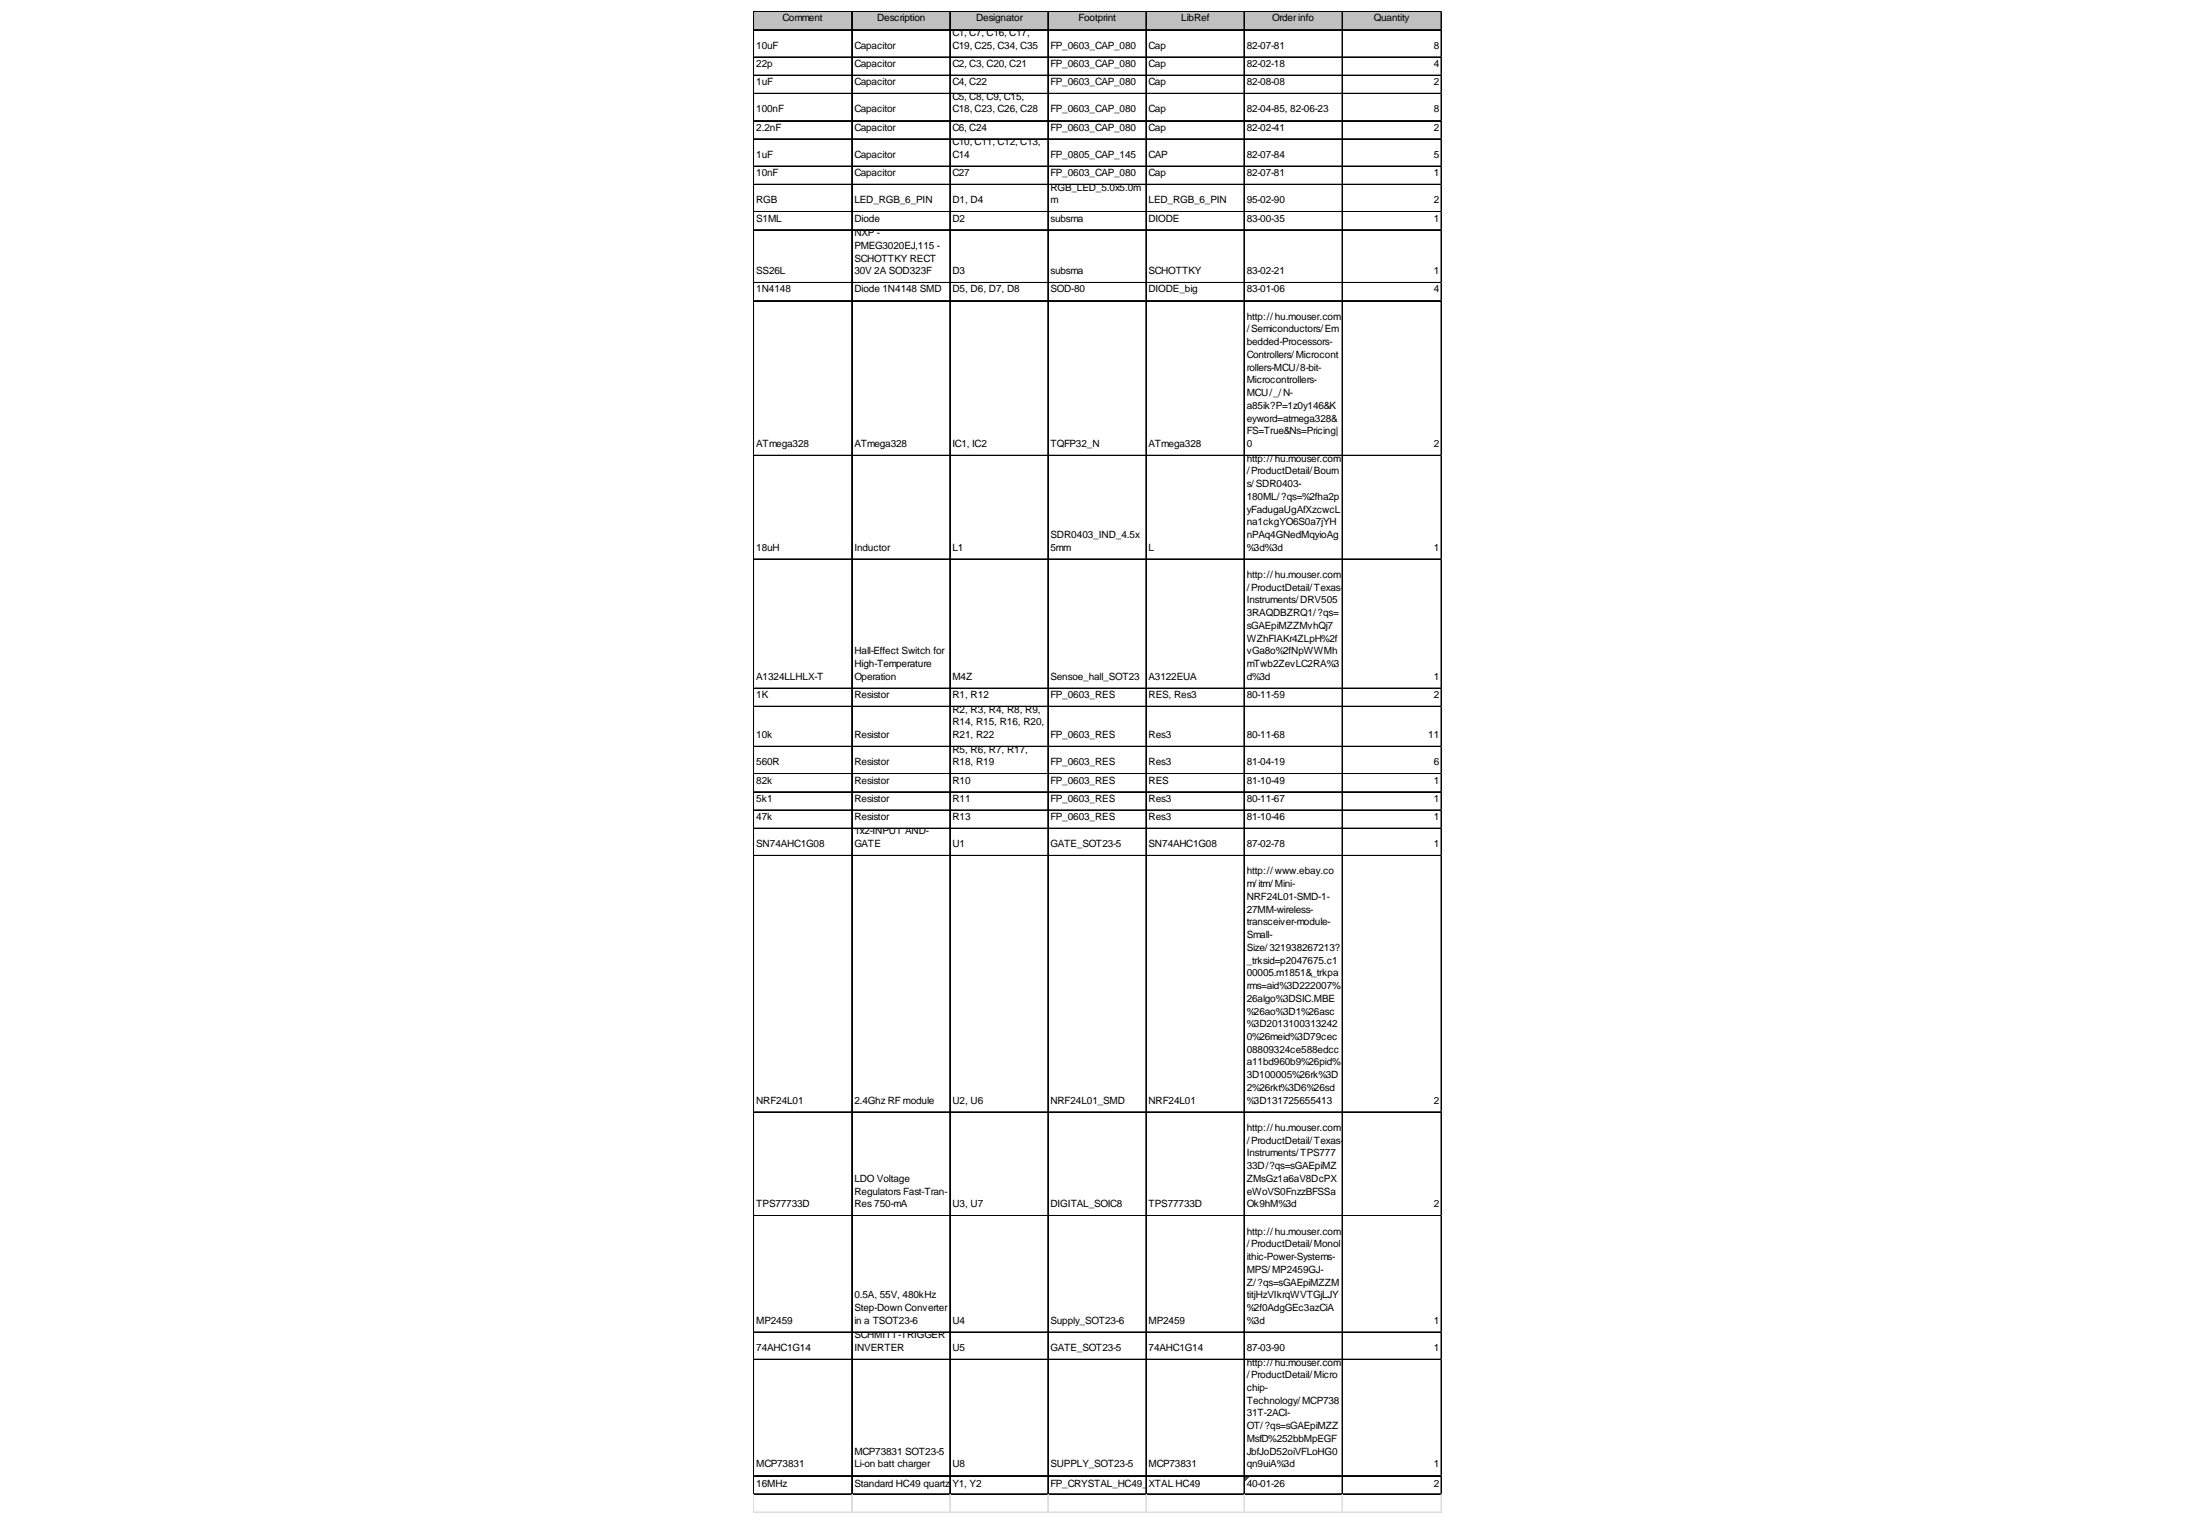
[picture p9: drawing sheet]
<svg xmlns="http://www.w3.org/2000/svg" width="284mm" height="197mm" viewBox="0 0 284 197" stroke-linecap="round" stroke-linejoin="round" font-family="sans-serif">
<defs><g id="words">
<g font-size="1.3">
<text x="100.9" y="2.8">Comment</text>
<text x="113.1" y="2.8">Description</text>
<text x="122.8" y="4.6">C1, C7, C16, C17,</text>
<text x="125.8" y="2.8">Designator</text>
<text x="139" y="2.8">Footprint</text>
<text x="152.3" y="2.8">LibRef</text>
<text x="164" y="2.8">Order info</text>
<text x="177.1" y="2.8">Quantity</text>
<text x="97.5" y="6.3">10uF</text>
<text x="97.5" y="8.6">22p</text>
<text x="97.5" y="11">1uF</text>
<text x="110.1" y="6.3">Capacitor</text>
<text x="110.1" y="8.6">Capacitor</text>
<text x="110.1" y="11">Capacitor</text>
<text x="122.8" y="6.3">C19, C25, C34, C35</text>
<text x="122.8" y="8.6">C2, C3, C20, C21</text>
<text x="122.8" y="11">C4, C22</text>
<text x="135.4" y="6.3">FP_0603_CAP_080</text>
<text x="135.4" y="8.6">FP_0603_CAP_080</text>
<text x="135.4" y="11">FP_0603_CAP_080</text>
<text x="148.1" y="6.3">Cap</text>
<text x="148.1" y="8.6">Cap</text>
<text x="148.1" y="11">Cap</text>
<text x="160.7" y="6.3">82-07-81</text>
<text x="160.7" y="8.6">82-02-18</text>
<text x="160.7" y="11">82-08-08</text>
<text x="184.8" y="6.3">8</text>
<text x="184.8" y="8.6">4</text>
<text x="184.8" y="11">2</text>
<text x="97.5" y="14.5">100nF</text>
<text x="97.5" y="16.8">2.2nF</text>
<text x="110.1" y="14.5">Capacitor</text>
<text x="110.1" y="16.8">Capacitor</text>
<text x="122.8" y="12.8">C5, C8, C9, C15,</text>
<text x="122.8" y="14.5">C18, C23, C26, C28</text>
<text x="122.8" y="16.8">C6, C24</text>
<text x="135.4" y="14.5">FP_0603_CAP_080</text>
<text x="135.4" y="16.8">FP_0603_CAP_080</text>
<text x="148.1" y="14.5">Cap</text>
<text x="148.1" y="16.8">Cap</text>
<text x="160.7" y="14.5">82-04-85, 82-06-23</text>
<text x="160.7" y="16.8">82-02-41</text>
<text x="184.8" y="14.5">8</text>
<text x="184.8" y="16.8">2</text>
<text x="97.5" y="20.3">1uF</text>
<text x="97.5" y="22.7">10nF</text>
<text x="110.1" y="20.3">Capacitor</text>
<text x="110.1" y="22.7">Capacitor</text>
<text x="122.8" y="18.7">C10, C11, C12, C13,</text>
<text x="122.8" y="20.3">C14</text>
<text x="122.8" y="22.7">C27</text>
<text x="135.4" y="20.3">FP_0805_CAP_145</text>
<text x="135.4" y="22.7">FP_0603_CAP_080</text>
<text x="148.1" y="20.3">CAP</text>
<text x="148.1" y="22.7">Cap</text>
<text x="160.7" y="20.3">82-07-84</text>
<text x="160.7" y="22.7">82-07-81</text>
<text x="184.8" y="20.3">5</text>
<text x="184.8" y="22.7">1</text>
<text x="97.5" y="26.2">RGB</text>
<text x="97.5" y="28.6">S1ML</text>
<text x="110.1" y="26.2">LED_RGB_6_PIN</text>
<text x="110.1" y="28.6">Diode</text>
<text x="122.8" y="26.2">D1, D4</text>
<text x="122.8" y="28.6">D2</text>
<text x="135.4" y="24.6">RGB_LED_5.0x5.0m</text>
<text x="135.4" y="26.2">m</text>
<text x="135.4" y="28.6">subsma</text>
<text x="148.1" y="26.2">LED_RGB_6_PIN</text>
<text x="148.1" y="28.6">DIODE</text>
<text x="160.7" y="26.2">95-02-90</text>
<text x="160.7" y="28.6">83-00-35</text>
<text x="184.8" y="26.2">2</text>
<text x="184.8" y="28.6">1</text>
<text x="97.5" y="35.4">SS26L</text>
<text x="110.1" y="30.4">NXP -</text>
<text x="110.1" y="32.1">PMEG3020EJ,115 -</text>
<text x="110.1" y="33.7">SCHOTTKY RECT</text>
<text x="110.1" y="35.4">30V 2A SOD323F</text>
<text x="122.8" y="35.4">D3</text>
<text x="135.4" y="35.4">subsma</text>
<text x="148.1" y="35.4">SCHOTTKY</text>
<text x="160.7" y="35.4">83-02-21</text>
<text x="184.8" y="35.4">1</text>
<text x="97.5" y="37.7">1N4148</text>
<text x="110.1" y="37.7">Diode 1N4148 SMD</text>
<text x="122.8" y="37.7">D5, D6, D7, D8</text>
<text x="135.4" y="37.7">SOD-80</text>
<text x="148.1" y="37.7">DIODE_big</text>
<text x="160.7" y="37.7">83-01-06</text>
<text x="160.7" y="41.2">http://hu.mouser.com</text>
<text x="184.8" y="37.7">4</text>
<text x="160.7" y="42.9">/Semiconductors/Em</text>
<text x="160.7" y="44.5">bedded-Processors-</text>
<text x="160.7" y="46.1">Controllers/Microcont</text>
<text x="160.7" y="47.8">rollers-MCU/8-bit-</text>
<text x="160.7" y="49.4">Microcontrollers-</text>
<text x="160.7" y="51.1">MCU/_/N-</text>
<text x="160.7" y="52.7">a85ik?P=1z0y146&amp;K</text>
<text x="97.5" y="57.6">ATmega328</text>
<text x="110.1" y="57.6">ATmega328</text>
<text x="122.8" y="57.6">IC1, IC2</text>
<text x="135.4" y="57.6">TQFP32_N</text>
<text x="148.1" y="57.6">ATmega328</text>
<text x="160.7" y="54.3">eyword=atmega328&amp;</text>
<text x="160.7" y="56">FS=True&amp;Ns=Pricing|</text>
<text x="160.7" y="57.6">0</text>
<text x="160.7" y="59.5">http://hu.mouser.com</text>
<text x="184.8" y="57.6">2</text>
<text x="160.7" y="61.1">/ProductDetail/Bourn</text>
<text x="160.7" y="62.8">s/SDR0403-</text>
<text x="160.7" y="64.4">180ML/?qs=%2fha2p</text>
<text x="97.5" y="71">18uH</text>
<text x="110.1" y="71">Inductor</text>
<text x="122.8" y="71">L1</text>
<text x="135.4" y="69.4">SDR0403_IND_4.5x</text>
<text x="135.4" y="71">5mm</text>
<text x="148.1" y="71">L</text>
<text x="160.7" y="66.1">yFadugaUgAfXzcwcL</text>
<text x="160.7" y="67.7">na1ckgYO6S0a7jYH</text>
<text x="160.7" y="69.4">nPAq4GNedMqyioAg</text>
<text x="160.7" y="71">%3d%3d</text>
<text x="184.8" y="71">1</text>
<text x="160.7" y="74.5">http://hu.mouser.com</text>
<text x="160.7" y="76.2">/ProductDetail/Texas-</text>
<text x="160.7" y="77.8">Instruments/DRV505</text>
<text x="160.7" y="79.4">3RAQDBZRQ1/?qs=</text>
<text x="160.7" y="81.1">sGAEpiMZZMvhQj7</text>
<text x="160.7" y="82.7">WZhFIAKr4ZLpH%2f</text>
<text x="97.5" y="87.6">A1324LLHLX-T</text>
<text x="97.5" y="90">1K</text>
<text x="110.1" y="84.4">Hall-Effect Switch for</text>
<text x="110.1" y="86">High-Temperature</text>
<text x="110.1" y="87.6">Operation</text>
<text x="110.1" y="90">Resistor</text>
<text x="122.8" y="87.6">M4Z</text>
<text x="122.8" y="90">R1, R12</text>
<text x="135.4" y="87.6">Sensoe_hall_SOT23</text>
<text x="135.4" y="90">FP_0603_RES</text>
<text x="148.1" y="87.6">A3122EUA</text>
<text x="148.1" y="90">RES, Res3</text>
<text x="160.7" y="84.4">vGa8o%2fNpWWMh</text>
<text x="160.7" y="86">mTwb2ZevLC2RA%3</text>
<text x="160.7" y="87.6">d%3d</text>
<text x="160.7" y="90">80-11-59</text>
<text x="184.8" y="87.6">1</text>
<text x="184.8" y="90">2</text>
<text x="97.5" y="95.1">10k</text>
<text x="110.1" y="95.1">Resistor</text>
<text x="122.8" y="91.9">R2, R3, R4, R8, R9,</text>
<text x="122.8" y="93.5">R14, R15, R16, R20,</text>
<text x="122.8" y="95.1">R21, R22</text>
<text x="135.4" y="95.1">FP_0603_RES</text>
<text x="148.1" y="95.1">Res3</text>
<text x="160.7" y="95.1">80-11-68</text>
<text x="184.1" y="95.1">11</text>
<text x="97.5" y="98.7">560R</text>
<text x="97.5" y="101">82k</text>
<text x="110.1" y="98.7">Resistor</text>
<text x="110.1" y="101">Resistor</text>
<text x="122.8" y="97">R5, R6, R7, R17,</text>
<text x="122.8" y="98.7">R18, R19</text>
<text x="122.8" y="101">R10</text>
<text x="135.4" y="98.7">FP_0603_RES</text>
<text x="135.4" y="101">FP_0603_RES</text>
<text x="148.1" y="98.7">Res3</text>
<text x="148.1" y="101">RES</text>
<text x="160.7" y="98.7">81-04-19</text>
<text x="160.7" y="101">81-10-49</text>
<text x="184.8" y="98.7">6</text>
<text x="184.8" y="101">1</text>
<text x="97.5" y="103.4">5k1</text>
<text x="97.5" y="105.7">47k</text>
<text x="110.1" y="103.4">Resistor</text>
<text x="110.1" y="105.7">Resistor</text>
<text x="110.1" y="107.6">1x2-INPUT AND-</text>
<text x="122.8" y="103.4">R11</text>
<text x="122.8" y="105.7">R13</text>
<text x="135.4" y="103.4">FP_0603_RES</text>
<text x="135.4" y="105.7">FP_0603_RES</text>
<text x="148.1" y="103.4">Res3</text>
<text x="148.1" y="105.7">Res3</text>
<text x="160.7" y="103.4">80-11-67</text>
<text x="160.7" y="105.7">81-10-46</text>
<text x="184.8" y="103.4">1</text>
<text x="184.8" y="105.7">1</text>
<text x="97.5" y="109.2">SN74AHC1G08</text>
<text x="110.1" y="109.2">GATE</text>
<text x="122.8" y="109.2">U1</text>
<text x="135.4" y="109.2">GATE_SOT23-5</text>
<text x="148.1" y="109.2">SN74AHC1G08</text>
<text x="160.7" y="109.2">87-02-78</text>
<text x="160.7" y="112.7">http://www.ebay.co</text>
<text x="184.8" y="109.2">1</text>
<text x="160.7" y="114.4">m/itm/Mini-</text>
<text x="160.7" y="116">NRF24L01-SMD-1-</text>
<text x="160.7" y="117.7">27MM-wireless-</text>
<text x="160.7" y="119.3">transceiver-module-</text>
<text x="160.7" y="120.9">Small-</text>
<text x="160.7" y="122.6">Size/321938267213?</text>
<text x="160.7" y="124.2">_trksid=p2047675.c1</text>
<text x="160.7" y="125.9">00005.m1851&amp;_trkpa</text>
<text x="160.7" y="127.5">rms=aid%3D222007%</text>
<text x="160.7" y="129.1">26algo%3DSIC.MBE</text>
<text x="160.7" y="130.8">%26ao%3D1%26asc</text>
<text x="160.7" y="132.4">%3D2013100313242</text>
<text x="160.7" y="134.1">0%26meid%3D79cec</text>
<text x="160.7" y="135.7">08809324ce588edcc</text>
<text x="160.7" y="137.3">a11bd960b9%26pid%</text>
<text x="97.5" y="142.3">NRF24L01</text>
<text x="110.1" y="142.3">2.4Ghz RF module</text>
<text x="122.8" y="142.3">U2, U6</text>
<text x="135.4" y="142.3">NRF24L01_SMD</text>
<text x="148.1" y="142.3">NRF24L01</text>
<text x="160.7" y="139">3D100005%26rk%3D</text>
<text x="160.7" y="140.6">2%26rkt%3D6%26sd</text>
<text x="160.7" y="142.3">%3D131725655413</text>
<text x="184.8" y="142.3">2</text>
<text x="160.7" y="145.8">http://hu.mouser.com</text>
<text x="160.7" y="147.4">/ProductDetail/Texas-</text>
<text x="160.7" y="149.1">Instruments/TPS777</text>
<text x="97.5" y="155.6">TPS77733D</text>
<text x="110.1" y="152.4">LDO Voltage</text>
<text x="110.1" y="154">Regulators Fast-Tran-</text>
<text x="110.1" y="155.6">Res 750-mA</text>
<text x="122.8" y="155.6">U3, U7</text>
<text x="135.4" y="155.6">DIGITAL_SOIC8</text>
<text x="148.1" y="155.6">TPS77733D</text>
<text x="160.7" y="150.7">33D/?qs=sGAEpiMZ</text>
<text x="160.7" y="152.4">ZMsGz1a6aV8DcPX</text>
<text x="160.7" y="154">eWoVS0FnzzBFSSa</text>
<text x="160.7" y="155.6">Ok9hM%3d</text>
<text x="184.8" y="155.6">2</text>
<text x="160.7" y="159.2">http://hu.mouser.com</text>
<text x="160.7" y="160.8">/ProductDetail/Monol</text>
<text x="110.1" y="167.4">0.5A, 55V, 480kHz</text>
<text x="160.7" y="162.4">ithic-Power-Systems-</text>
<text x="160.7" y="164.1">MPS/MP2459GJ-</text>
<text x="160.7" y="165.7">Z/?qs=sGAEpiMZZM</text>
<text x="160.7" y="167.4">titjHzVIkrqWVTGjLJY</text>
<text x="97.5" y="170.6">MP2459</text>
<text x="110.1" y="169">Step-Down Converter</text>
<text x="110.1" y="170.6">in a TSOT23-6</text>
<text x="110.1" y="172.5">SCHMITT-TRIGGER</text>
<text x="122.8" y="170.6">U4</text>
<text x="135.4" y="170.6">Supply_SOT23-6</text>
<text x="148.1" y="170.6">MP2459</text>
<text x="160.7" y="169">%2f0AdgGEc3azCiA</text>
<text x="160.7" y="170.6">%3d</text>
<text x="184.8" y="170.6">1</text>
<text x="97.5" y="174.2">74AHC1G14</text>
<text x="110.1" y="174.2">INVERTER</text>
<text x="122.8" y="174.2">U5</text>
<text x="135.4" y="174.2">GATE_SOT23-5</text>
<text x="148.1" y="174.2">74AHC1G14</text>
<text x="160.7" y="174.2">87-03-90</text>
<text x="160.7" y="176">http://hu.mouser.com</text>
<text x="160.7" y="177.7">/ProductDetail/Micro</text>
<text x="160.7" y="179.3">chip-</text>
<text x="184.8" y="174.2">1</text>
<text x="160.7" y="181">Technology/MCP738</text>
<text x="160.7" y="182.6">31T-2ACI-</text>
<text x="160.7" y="184.2">OT/?qs=sGAEpiMZZ</text>
<text x="160.7" y="185.9">MsfD%252bbMpEGF</text>
<text x="97.5" y="189.2">MCP73831</text>
<text x="97.5" y="191.7">16MHz</text>
<text x="110.1" y="187.5">MCP73831 SOT23-5</text>
<text x="110.1" y="189.2">Li-on batt charger</text>
<text x="110.1" y="191.7">Standard HC49 quartz</text>
<text x="122.8" y="189.2">U8</text>
<text x="122.8" y="191.7">Y1, Y2</text>
<text x="135.4" y="189.2">SUPPLY_SOT23-5</text>
<text x="135.4" y="191.7">FP_CRYSTAL_HC49_</text>
<text x="148" y="191.7">SMD</text>
<text x="148.1" y="189.2">MCP73831</text>
<text x="148.1" y="191.7">XTAL HC49</text>
<text x="160.7" y="187.5">JbfJoD52oiVFLoHG0</text>
<text x="160.7" y="189.2">qn9uiA%3d</text>
<text x="160.7" y="191.7">40-01-26</text>
<text x="184.8" y="189.2">1</text>
<text x="184.8" y="191.7">2</text>
</g>
</g></defs>
<path d="M97.2 1.5h88.7v2.4h-88.7z" fill="#c0c0c0"/>
<path d="M160.5 190.3h.6" fill="none" stroke="#008000" stroke-width=".13"/>
<path d="M160.5 190.3h.6v.2h-.6z" fill="#008000"/>
<path d="M160.5 190.5h.4" fill="none" stroke="#008000" stroke-width=".13"/>
<path d="M160.5 190.5h.4v.1h-.4z" fill="#008000"/>
<path d="M160.5 190.6h.3" fill="none" stroke="#008000" stroke-width=".13"/>
<path d="M160.5 190.6h.3v.1h-.3z" fill="#008000"/>
<path d="M160.5 190.7h.2" fill="none" stroke="#008000" stroke-width=".13"/>
<path d="M160.5 190.7h.2v.1h-.2z" fill="#008000"/>
<path d="M160.5 190.8h.1" fill="none" stroke="#008000" stroke-width=".13"/>
<path d="M160.5 190.8h.1v.1h-.1z" fill="#008000"/>
<g fill="none" stroke="#000" stroke-width=".13">
<path d="M97.1 1.5v191.2M97.2 1.5v191.2M97.3 1.5h88.6M97.3 3.8h88.6M97.3 3.9h88.6M97.3 7.3h88.6M97.3 7.4h88.6M97.3 9.7h88.6M97.3 12h88.6M97.3 12.1h88.6M97.3 15.5h88.6M97.3 15.6h88.6"/>
<path d="M97.3 17.9h88.6M109.8 1.6v191.1M122.4 1.6v191.1M122.5 1.6v191.1M135.1 1.6v191.1M147.7 1.6v191.1M147.8 1.6v191.1M160.4 1.6v191.1M173 1.6v191.1M173.1 1.6v191.1M185.8 1.6v191.1M97.3 21.4h88.6"/>
<path d="M97.3 21.5h88.6M97.3 23.7h88.6M97.3 23.8h88.6M97.3 27.3h88.6M97.3 29.6h88.6M97.3 29.7h88.6M97.3 36.4h88.6M97.3 36.5h88.6M97.3 38.8h88.6M97.3 58.7h88.6M97.3 72h88.6M97.3 72.1h88.6"/>
<path d="M97.3 88.7h88.6M97.3 88.8h88.6M97.3 91h88.6M97.3 91.1h88.6M97.3 96.2h88.6M97.3 96.3h88.6M97.3 99.7h88.6M97.3 99.8h88.6M97.3 102.1h88.6M97.3 104.4h88.6M97.3 104.5h88.6M97.3 106.7h88.6"/>
<path d="M97.3 106.8h88.6M97.3 110.3h88.6M97.3 143.3h88.6M97.3 143.4h88.6M97.3 156.7h88.6M97.3 156.8h88.6M97.3 171.7h88.6M97.3 171.8h88.6M97.3 175.2h88.6M97.3 175.3h88.6M97.3 190.2h88.6M97.3 190.3h88.6"/>
<path d="M97.3 192.6h88.6"/>
</g>
<g fill="none" stroke="#dadcdd" stroke-width=".13">
<path d="M185.9 1.5h.1M97.1 192.7v2.4M97.2 192.7v2.4M109.8 192.7v2.4M122.4 192.7v2.4M122.5 192.7v2.4M135.1 192.7v2.4M147.7 192.7v2.4M147.8 192.7v2.4M160.4 192.7v2.4M173 192.7v2.4M173.1 192.7v2.4"/>
<path d="M185.8 192.7v2.4"/>
</g>
<path d="M185.9 1.5v.1z" fill="#dadcdd"/>
<path d="M185.9 3.8h.1" fill="none" stroke="#dadcdd" stroke-width=".13"/>
<path d="M185.9 3.8v.1z" fill="#dadcdd"/>
<path d="M185.9 7.3h.1" fill="none" stroke="#dadcdd" stroke-width=".13"/>
<path d="M185.9 7.3v.2z" fill="#dadcdd"/>
<path d="M185.9 9.7h.1" fill="none" stroke="#dadcdd" stroke-width=".13"/>
<path d="M185.9 9.7v.1z" fill="#dadcdd"/>
<path d="M185.9 12h.1" fill="none" stroke="#dadcdd" stroke-width=".13"/>
<path d="M185.9 12v.1z" fill="#dadcdd"/>
<path d="M185.9 15.5h.1" fill="none" stroke="#dadcdd" stroke-width=".13"/>
<path d="M185.9 15.5v.2z" fill="#dadcdd"/>
<path d="M185.9 17.9h.1" fill="none" stroke="#dadcdd" stroke-width=".13"/>
<path d="M185.9 17.9v.1z" fill="#dadcdd"/>
<path d="M185.9 21.4h.1" fill="none" stroke="#dadcdd" stroke-width=".13"/>
<path d="M185.9 21.4v.1z" fill="#dadcdd"/>
<path d="M185.9 23.7h.1" fill="none" stroke="#dadcdd" stroke-width=".13"/>
<path d="M185.9 23.7v.2z" fill="#dadcdd"/>
<path d="M185.9 27.3h.1" fill="none" stroke="#dadcdd" stroke-width=".13"/>
<path d="M185.9 27.3v.1z" fill="#dadcdd"/>
<path d="M185.9 29.6h.1" fill="none" stroke="#dadcdd" stroke-width=".13"/>
<path d="M185.9 29.6v.1z" fill="#dadcdd"/>
<path d="M185.9 36.4h.1" fill="none" stroke="#dadcdd" stroke-width=".13"/>
<path d="M185.9 36.4v.1z" fill="#dadcdd"/>
<path d="M185.9 38.8h.1" fill="none" stroke="#dadcdd" stroke-width=".13"/>
<path d="M185.9 38.8v.1z" fill="#dadcdd"/>
<path d="M185.9 58.7h.1" fill="none" stroke="#dadcdd" stroke-width=".13"/>
<path d="M185.9 58.7v.1z" fill="#dadcdd"/>
<path d="M185.9 72h.1" fill="none" stroke="#dadcdd" stroke-width=".13"/>
<path d="M185.9 72v.2z" fill="#dadcdd"/>
<path d="M185.9 88.7h.1" fill="none" stroke="#dadcdd" stroke-width=".13"/>
<path d="M185.9 88.7v.1z" fill="#dadcdd"/>
<path d="M185.9 91h.1" fill="none" stroke="#dadcdd" stroke-width=".13"/>
<path d="M185.9 91v.2z" fill="#dadcdd"/>
<path d="M185.9 96.2h.1" fill="none" stroke="#dadcdd" stroke-width=".13"/>
<path d="M185.9 96.2v.1z" fill="#dadcdd"/>
<path d="M185.9 99.7h.1" fill="none" stroke="#dadcdd" stroke-width=".13"/>
<path d="M185.9 99.7v.1z" fill="#dadcdd"/>
<path d="M185.9 102.1h.1" fill="none" stroke="#dadcdd" stroke-width=".13"/>
<path d="M185.9 102.1v.1z" fill="#dadcdd"/>
<path d="M185.9 104.4h.1" fill="none" stroke="#dadcdd" stroke-width=".13"/>
<path d="M185.9 104.4v.1z" fill="#dadcdd"/>
<path d="M185.9 106.7h.1" fill="none" stroke="#dadcdd" stroke-width=".13"/>
<path d="M185.9 106.7v.2z" fill="#dadcdd"/>
<path d="M185.9 110.3h.1" fill="none" stroke="#dadcdd" stroke-width=".13"/>
<path d="M185.9 110.3v.1z" fill="#dadcdd"/>
<path d="M185.9 143.3h.1" fill="none" stroke="#dadcdd" stroke-width=".13"/>
<path d="M185.9 143.3v.1z" fill="#dadcdd"/>
<path d="M185.9 156.7h.1" fill="none" stroke="#dadcdd" stroke-width=".13"/>
<path d="M185.9 156.7v.1z" fill="#dadcdd"/>
<path d="M185.9 171.7h.1" fill="none" stroke="#dadcdd" stroke-width=".13"/>
<path d="M185.9 171.7v.1z" fill="#dadcdd"/>
<path d="M185.9 175.2h.1" fill="none" stroke="#dadcdd" stroke-width=".13"/>
<path d="M185.9 175.2v.1z" fill="#dadcdd"/>
<path d="M185.9 190.2h.1" fill="none" stroke="#dadcdd" stroke-width=".13"/>
<path d="M185.9 190.2v.1z" fill="#dadcdd"/>
<path d="M185.9 192.6h.1" fill="none" stroke="#dadcdd" stroke-width=".13"/>
<path d="M185.9 192.6v.1z" fill="#dadcdd"/>
<path d="M97.1 194.9h88.8M97.1 195h88.8" fill="none" stroke="#dadcdd" stroke-width=".13"/>
<use href="#words"/>
</svg>
